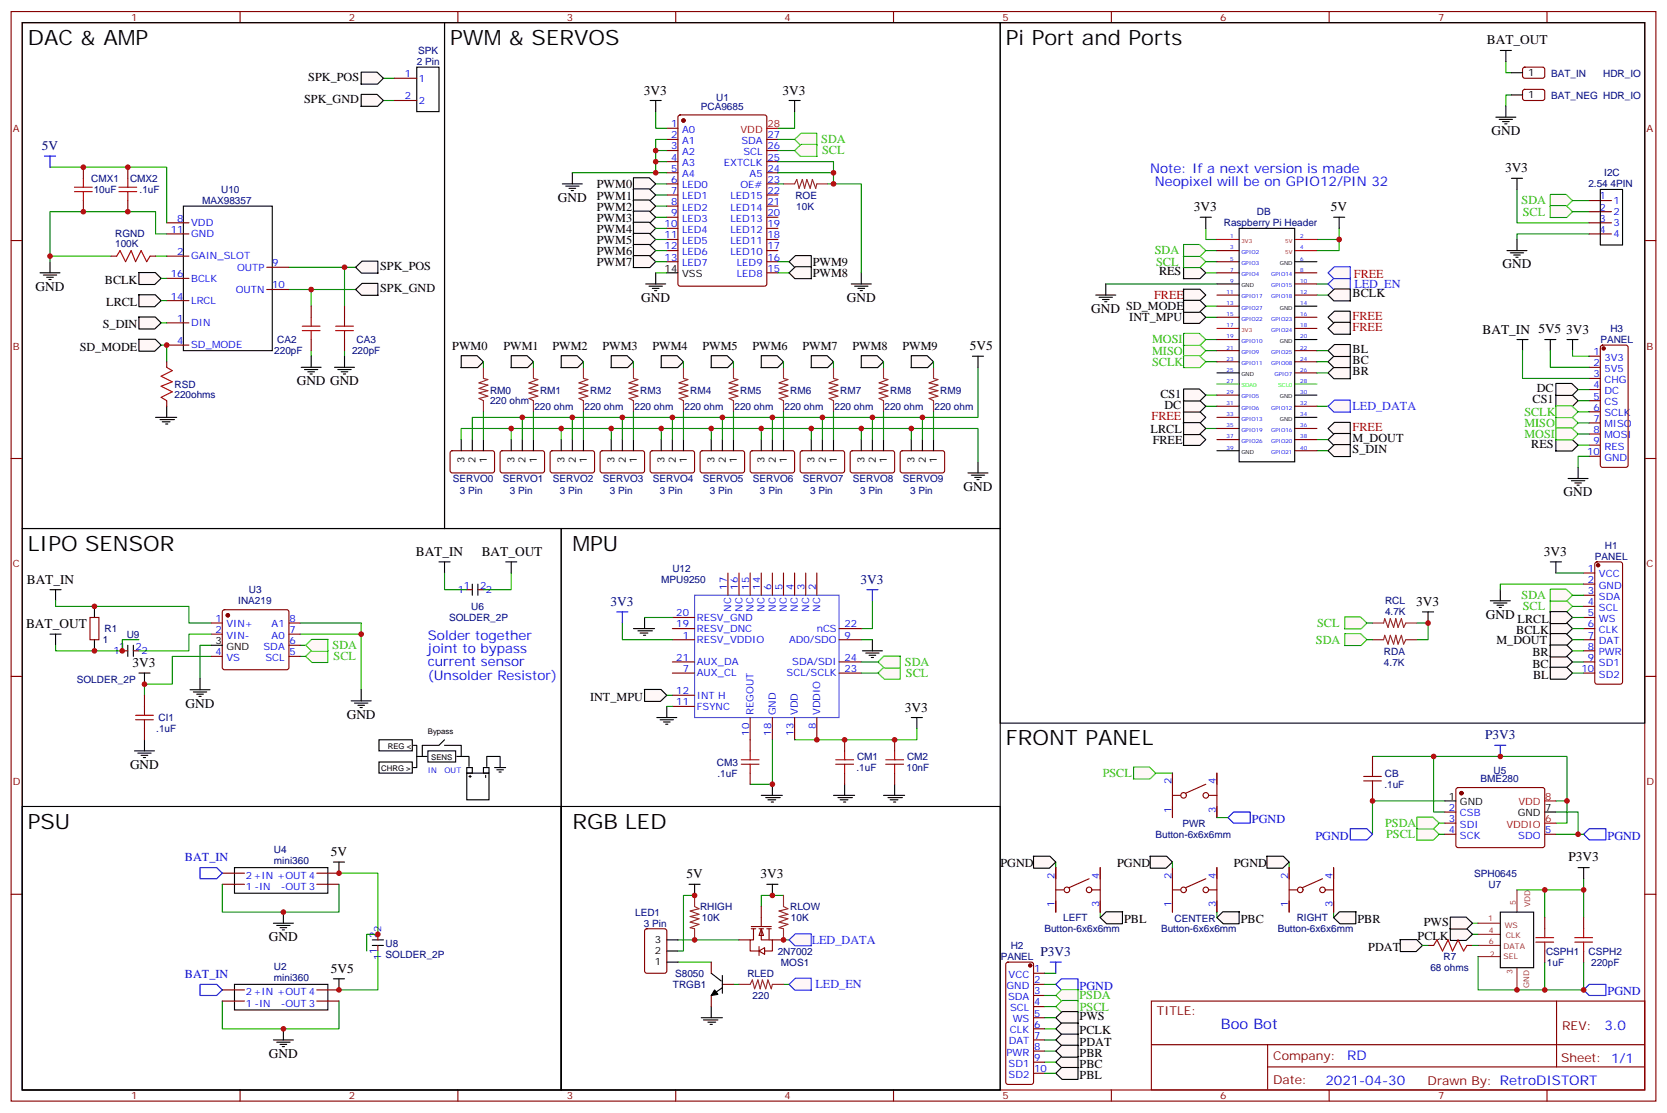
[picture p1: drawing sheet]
<svg xmlns="http://www.w3.org/2000/svg" width="529mm" height="353mm" viewBox="0 0 529 353" stroke-linecap="round" stroke-linejoin="round" font-family="sans-serif">
<defs><g id="words">
<g font-size="6.7">
<text x="8.8" y="14.3">DAC &amp; AMP</text>
<text x="142.9" y="14.3">PWM &amp; SERVOS</text>
<text x="319.3" y="14.3">Pi Port and Ports</text>
<text x="8.8" y="174.8">LIPO SENSOR</text>
<text x="181.7" y="174.8">MPU</text>
<text x="319.3" y="236.5">FRONT PANEL</text>
<text x="8.8" y="263">PSU</text>
<text x="181.7" y="263">RGB LED</text>
</g>
<text font-size="4.6" fill="#00f" x="387.6" y="326.7">Boo Bot</text>
<g font-size="4.2">
<text x="472" y="13.9">BAT_OUT</text>
<text x="204.3" y="30">3V3</text>
<text x="248.4" y="30">3V3</text>
<text x="473.4" y="42.8">GND</text>
<text x="477.7" y="54.7">3V3</text>
<text x="177.1" y="64">GND</text>
<text x="379" y="67">3V3</text>
<text x="422.5" y="67">5V</text>
<text x="477" y="85.2">GND</text>
<text x="11.3" y="92.2">GND</text>
<text x="203.6" y="95.7">GND</text>
<text x="268.8" y="95.7">GND</text>
<text x="346.4" y="99.3">GND SD_MODE</text>
<text x="470.6" y="105.9">BAT_IN 5V5</text>
<text x="497.1" y="105.9">3V3</text>
<text x="307.8" y="111.1">5V5</text>
<text x="94.2" y="122.2">GND GND</text>
<text x="305.9" y="155.7">GND</text>
<text x="496.4" y="157.5">GND</text>
<text x="132" y="176.4">BAT_IN</text>
<text x="152.9" y="176.4">BAT_OUT</text>
<text x="490.1" y="176.4">3V3</text>
<text x="8.5" y="185.2">BAT_IN</text>
<text x="449.5" y="192.3">3V3</text>
<text x="471.7" y="196.3">GND</text>
<text x="8.3" y="199.3">BAT_OUT</text>
<text x="42.1" y="211.7">3V3</text>
<text x="58.9" y="224.5">GND</text>
<text x="287.2" y="225.8">3V3</text>
<text x="110.1" y="228">GND</text>
<text x="41.3" y="243.9">GND</text>
<text x="105" y="271.6">5V</text>
<text x="497.9" y="273.2">P3V3</text>
<text x="217.9" y="278.7">5V</text>
<text x="241.4" y="278.7">3V3</text>
<text x="85.4" y="298.6">GND</text>
<text x="105" y="308.7">5V5</text>
<text x="85.4" y="335.6">GND</text>
</g>
<g font-size="4.2" fill="#000080">
<text x="13.3" y="47.6">5V</text>
<text x="273.1" y="185.2">3V3</text>
<text x="193.8" y="192.3">3V3</text>
<text x="471.4" y="234.4">P3V3</text>
<text x="330.3" y="303.2">P3V3</text>
</g>
<g font-size="4.2" fill="#00f">
<text x="365.1" y="54.8">Note: If a next version is made</text>
<text x="366.6" y="59.1">Neopixel will be on GPIO12/PIN 32</text>
<text x="135.8" y="203">Solder together</text>
<text x="135.8" y="207.2">joint to bypass</text>
<text x="135.8" y="211.5">current sensor</text>
<text x="135.8" y="215.7">(Unsolder Resistor)</text>
<text x="509.3" y="326.9">3.0</text>
<text x="427.7" y="336.5">RD</text>
<text x="420.7" y="344.3">2021-04-30</text>
</g>
<g font-size="3.9">
<text x="97.9" y="25.6">SPK_POS</text>
<text x="96.5" y="32.7">SPK_GND</text>
<text x="189.4" y="59.8">PWM0</text>
<text x="189.4" y="63.3">PWM1</text>
<text x="189.4" y="66.8">PWM2</text>
<text x="189.4" y="70.4">PWM3</text>
<text x="189.4" y="73.9">PWM4</text>
<text x="189.4" y="77.4">PWM5</text>
<text x="189.4" y="81">PWM6</text>
<text x="120.7" y="85.6">SPK_POS</text>
<text x="189.4" y="84.5">PWM7</text>
<text x="258" y="84.5">PWM9</text>
<text x="258" y="88">PWM8</text>
<text x="367.9" y="87.3">RES</text>
<text x="33.3" y="90.1">BCLK</text>
<text x="120.7" y="92.6">SPK_GND</text>
<text x="429.4" y="94.4">BCLK</text>
<text x="33.7" y="97.2">LRCL</text>
<text x="358.5" y="101.9">INT_MPU</text>
<text x="32.6" y="104.2">S_DIN</text>
<text x="25.3" y="111.3">SD_MODE</text>
<text x="143.6" y="110.9">PWM0</text>
<text x="159.8" y="111">PWM1</text>
<text x="175.3" y="111">PWM2</text>
<text x="191.2" y="111">PWM3</text>
<text x="207.1" y="110.9">PWM4</text>
<text x="223" y="110.9">PWM5</text>
<text x="238.8" y="110.9">PWM6</text>
<text x="254.7" y="110.9">PWM7</text>
<text x="270.6" y="110.9">PWM8</text>
<text x="286.5" y="110.9">PWM9</text>
<text x="429.4" y="112">BL</text>
<text x="429.4" y="119.1">BR</text>
<text x="429.4" y="115.6">BC</text>
<text x="487.8" y="124.4">DC</text>
<text x="368.3" y="126.1">CS1</text>
<text x="369.6" y="129.7">DC</text>
<text x="486.5" y="127.9">CS1</text>
<text x="365.3" y="137.4">LRCL</text>
<text x="365.9" y="140.7">FREE</text>
<text x="429.4" y="140.3">M_DOUT</text>
<text x="429.4" y="143.8">S_DIN</text>
<text x="486.1" y="142">RES</text>
<text x="481.7" y="197.7">LRCL</text>
<text x="481.3" y="201.2">BCLK</text>
<text x="475" y="204.3">M_DOUT</text>
<text x="486.5" y="208.3">BR</text>
<text x="486.5" y="211.8">BC</text>
<text x="486.7" y="215.3">BL</text>
<text x="187.3" y="222.4">INT_MPU</text>
<text x="317.6" y="275">PGND</text>
<text x="354.6" y="275">PGND</text>
<text x="391.6" y="275">PGND</text>
<text x="356.8" y="292.9">PBL</text>
<text x="393.9" y="292.9">PBC</text>
<text x="430.9" y="292.9">PBR</text>
<text x="451.9" y="293.7">PWS</text>
<text x="450" y="298.2">PCLK</text>
<text x="434.3" y="301.8">PDAT</text>
<text x="342.7" y="323.7">PWS</text>
<text x="342.7" y="328.2">PCLK</text>
<text x="342.7" y="331.8">PDAT</text>
<text x="342.7" y="335.3">PBR</text>
<text x="342.7" y="338.8">PBC</text>
<text x="342.7" y="342.3">PBL</text>
</g>
<g font-size="3.9" fill="#3c0">
<text x="260.7" y="45.4">SDA</text>
<text x="261" y="49">SCL</text>
<text x="483" y="64.9">SDA</text>
<text x="483.4" y="68.4">SCL</text>
<text x="366.6" y="80.7">SDA</text>
<text x="367" y="84.3">SCL</text>
<text x="365.7" y="112.5">MISO</text>
<text x="365.7" y="109">MOSI</text>
<text x="365.7" y="116">SCLK</text>
<text x="483.9" y="131.9">SCLK</text>
<text x="483.9" y="135.4">MISO</text>
<text x="483.9" y="139">MOSI</text>
<text x="483" y="190.1">SDA</text>
<text x="483.4" y="193.6">SCL</text>
<text x="418.1" y="198.9">SCL</text>
<text x="105.6" y="206">SDA</text>
<text x="105.9" y="209.5">SCL</text>
<text x="417.7" y="204.2">SDA</text>
<text x="287.2" y="211.3">SDA</text>
<text x="287.6" y="214.8">SCL</text>
<text x="350" y="246.6">PSCL</text>
<text x="439.7" y="262.5">PSDA</text>
<text x="440" y="266">PSCL</text>
<text x="342.7" y="317.1">PSDA</text>
<text x="342.8" y="320.7">PSCL</text>
</g>
<g font-size="3.9" fill="#f00">
<text x="429.8" y="88.3">FREE</text>
<text x="366.3" y="94.9">FREE</text>
<text x="429.4" y="101.4">FREE</text>
<text x="429.4" y="105">FREE</text>
<text x="365.5" y="133.2">FREE</text>
<text x="429.4" y="136.7">FREE</text>
</g>
<g font-size="3.9" fill="#03f">
<text x="429.9" y="91.4">LED_EN</text>
<text x="429.3" y="130.2">LED_DATA</text>
<text x="257.7" y="299.5">LED_DATA</text>
<text x="258.9" y="313.7">LED_EN</text>
</g>
<g font-size="3.9" fill="#00f">
<text x="397.4" y="261.2">PGND</text>
<text x="417.6" y="266.5">PGND</text>
<text x="510.3" y="266.5">PGND</text>
<text x="58.7" y="273.3">BAT_IN</text>
<text x="58.7" y="310.3">BAT_IN</text>
<text x="342.7" y="314.1">PGND</text>
<text x="510.3" y="315.9">PGND</text>
</g>
<g font-size="3.9" fill="#800">
<text x="367.2" y="322.2">TITLE:</text>
<text x="495.9" y="326.9">REV:</text>
<text x="404.1" y="336.4">Company:</text>
<text x="495.5" y="337">Sheet: 1/1</text>
<text x="404.1" y="344.1">Date:</text>
<text x="453.2" y="344.2">Drawn By: RetroDISTORT</text>
</g>
<g font-size="3.2" fill="#800">
<text x="41.6" y="6.7">1</text>
<text x="110.8" y="6.7">2</text>
<text x="179.9" y="6.7">3</text>
<text x="249.1" y="6.7">4</text>
<text x="318.2" y="6.7">5</text>
<text x="387.3" y="6.7">6</text>
<text x="456.5" y="6.7">7</text>
<text x="4.1" y="41.8">A</text>
<text x="522.6" y="41.8">A</text>
<text x="4.1" y="110.9">B</text>
<text x="522.6" y="110.9">B</text>
<text x="4.1" y="180.1">C</text>
<text x="522.6" y="180.1">C</text>
<text x="4.1" y="249.2">D</text>
<text x="522.6" y="249.2">D</text>
<text x="41.6" y="348.9">1</text>
<text x="110.8" y="348.9">2</text>
<text x="179.9" y="348.9">3</text>
<text x="249.1" y="348.9">4</text>
<text x="318.2" y="348.9">5</text>
<text x="387.3" y="348.9">6</text>
<text x="456.5" y="348.9">7</text>
</g>
<g font-size="3.2" fill="#000080">
<text x="132.8" y="17.2">SPK</text>
<text x="132.3" y="20.7">2 Pin</text>
<text x="492.4" y="24.3">BAT_IN</text>
<text x="508.9" y="24.4">HDR_IO</text>
<text x="222.5" y="34.9">PCA9685</text>
<text x="227.3" y="31.9">U1</text>
<text x="492.4" y="31.4">BAT_NEG HDR_IO</text>
<text x="28.9" y="57.7">CMX1</text>
<text x="41.3" y="57.7">CMX2</text>
<text x="504.2" y="59.5">2.54 4PIN</text>
<text x="509.2" y="55.9">I2C</text>
<text x="29.8" y="61.2">10uF</text>
<text x="44.3" y="61.2">.1uF</text>
<text x="64.2" y="64.8">MAX98357</text>
<text x="70.2" y="61.1">U10</text>
<text x="252.5" y="63.1">ROE</text>
<text x="252.8" y="66.7">10K</text>
<text x="388.5" y="71.8">Raspberry Pi Header</text>
<text x="399" y="68.3">DB</text>
<text x="36.6" y="75.3">RGND</text>
<text x="36.6" y="78.5">100K</text>
<text x="511.2" y="105.4">H3</text>
<text x="87.1" y="112.4">220pF</text>
<text x="88" y="108.9">CA2</text>
<text x="111.7" y="112.4">220pF</text>
<text x="113.2" y="108.9">CA3</text>
<text x="508" y="108.9">PANEL</text>
<text x="55.4" y="123">RSD</text>
<text x="155.6" y="124.9">RM0</text>
<text x="171.4" y="124.9">RM1</text>
<text x="187.3" y="124.9">RM2</text>
<text x="203.2" y="124.9">RM3</text>
<text x="219.1" y="124.9">RM4</text>
<text x="234.9" y="124.9">RM5</text>
<text x="250.8" y="124.9">RM6</text>
<text x="266.7" y="124.9">RM7</text>
<text x="282.6" y="124.9">RM8</text>
<text x="298.4" y="124.9">RM9</text>
<text x="55.4" y="126.2">220ohms</text>
<text x="155.6" y="128.3">220 ohm</text>
<text x="169.6" y="130.2">220 ohm</text>
<text x="185.5" y="130.2">220 ohm</text>
<text x="201.4" y="130.2">220 ohm</text>
<text x="217.3" y="130.2">220 ohm</text>
<text x="233.1" y="130.2">220 ohm</text>
<text x="249" y="130.2">220 ohm</text>
<text x="264.9" y="130.2">220 ohm</text>
<text x="280.8" y="130.2">220 ohm</text>
<text x="296.6" y="130.2">220 ohm</text>
<text x="143.8" y="153.1">SERVO0</text>
<text x="159.6" y="153.1">SERVO1</text>
<text x="175.5" y="153.1">SERVO2</text>
<text x="191.4" y="153.1">SERVO3</text>
<text x="207.3" y="153.1">SERVO4</text>
<text x="223.1" y="153.1">SERVO5</text>
<text x="239" y="153.1">SERVO6</text>
<text x="254.9" y="153.1">SERVO7</text>
<text x="270.8" y="153.1">SERVO8</text>
<text x="286.6" y="153.1">SERVO9</text>
<text x="146" y="156.6">3 Pin</text>
<text x="161.9" y="156.6">3 Pin</text>
<text x="177.8" y="156.6">3 Pin</text>
<text x="193.6" y="156.6">3 Pin</text>
<text x="209.5" y="156.6">3 Pin</text>
<text x="225.4" y="156.6">3 Pin</text>
<text x="241.3" y="156.6">3 Pin</text>
<text x="257.1" y="156.6">3 Pin</text>
<text x="273" y="156.6">3 Pin</text>
<text x="288.9" y="156.6">3 Pin</text>
<text x="506.3" y="177.7">PANEL</text>
<text x="509.4" y="174.1">H1</text>
<text x="209.9" y="184.9">MPU9250</text>
<text x="213.4" y="181.4">U12</text>
<text x="75.6" y="191.8">INA219</text>
<text x="79" y="188.3">U3</text>
<text x="439.7" y="191.7">RCL</text>
<text x="142.6" y="197.2">SOLDER_2P</text>
<text x="149.6" y="193.7">U6</text>
<text x="439.7" y="195.2">4.7K</text>
<text x="33.2" y="200.6">R1</text>
<text x="40.2" y="202.5">U9</text>
<text x="32.6" y="204.1">1</text>
<text x="439.3" y="207.8">RDA</text>
<text x="439.3" y="211.3">4.7K</text>
<text x="24.4" y="216.6">SOLDER_2P</text>
<text x="49.6" y="232.3">.1uF</text>
<text x="50.4" y="228.8">CI1</text>
<text x="227.6" y="242.9">CM3</text>
<text x="271.9" y="244.7">.1uF</text>
<text x="272.1" y="241.1">CM1</text>
<text x="287.7" y="244.7">10nF</text>
<text x="287.9" y="241.1">CM2</text>
<text x="474.1" y="245.7">U5</text>
<text x="227.8" y="246.5">.1uF</text>
<text x="439.4" y="250">.1uF</text>
<text x="439.6" y="246.4">CB</text>
<text x="469.9" y="248.2">BME280</text>
<text x="375.4" y="262.3">PWR</text>
<text x="366.8" y="265.9">Button-6x6x6mm</text>
<text x="87" y="274.2">mini360</text>
<text x="87" y="270.7">U4</text>
<text x="467.9" y="278.2">SPH0645</text>
<text x="472.5" y="281.7">U7</text>
<text x="201.6" y="290.6">LED1</text>
<text x="222.2" y="288.8">RHIGH</text>
<text x="222.8" y="292.3">10K</text>
<text x="250.8" y="288.8">RLOW</text>
<text x="251.1" y="292.3">10K</text>
<text x="337.5" y="292.3">LEFT</text>
<text x="372.8" y="292.4">CENTER</text>
<text x="411.6" y="292.3">RIGHT</text>
<text x="204.4" y="294.1">3 Pin</text>
<text x="331.5" y="295.9">Button-6x6x6mm</text>
<text x="368.6" y="295.9">Button-6x6x6mm</text>
<text x="405.6" y="295.9">Button-6x6x6mm</text>
<text x="122.4" y="303.9">SOLDER_2P</text>
<text x="122.4" y="300.4">U8</text>
<text x="246.9" y="302.9">2N7002</text>
<text x="317.7" y="304.7">PANEL</text>
<text x="320.8" y="301.1">H2</text>
<text x="458.3" y="304.6">R7</text>
<text x="490.8" y="302.9">CSPH1</text>
<text x="504.3" y="302.9">CSPH2</text>
<text x="87" y="311.3">mini360</text>
<text x="87" y="307.8">U2</text>
<text x="214.3" y="310">S8050</text>
<text x="237.3" y="310">RLED</text>
<text x="247.9" y="306.5">MOS1</text>
<text x="454.1" y="308.2">68 ohms</text>
<text x="491.1" y="306.4">1uF</text>
<text x="505.1" y="306.4">220pF</text>
<text x="213.6" y="313.5">TRGB1</text>
<text x="238.9" y="317">220</text>
</g>
<g font-size="3.2" fill="#00f">
<text x="128.5" y="24.5">1</text>
<text x="133" y="25.9">1</text>
<text x="128.5" y="31.5">2</text>
<text x="133" y="32.9">2</text>
<text x="213" y="40.4">1</text>
<text x="213" y="43.9">2</text>
<text x="213" y="47.4">3</text>
<text x="216.5" y="42.1">A0</text>
<text x="216.5" y="45.6">A1</text>
<text x="235.3" y="45.6">SDA</text>
<text x="243.6" y="47.4">26</text>
<text x="243.6" y="43.9">27</text>
<text x="213" y="50.9">4</text>
<text x="216.5" y="49.2">A2</text>
<text x="216.5" y="52.7">A3</text>
<text x="229.8" y="52.7">EXTCLK</text>
<text x="236" y="49.2">SCL</text>
<text x="243.6" y="50.9">25</text>
<text x="213" y="54.5">5</text>
<text x="213" y="58">6</text>
<text x="216.5" y="56.2">A4</text>
<text x="216.5" y="59.8">LED0</text>
<text x="235" y="59.8">OE#</text>
<text x="237.9" y="56.2">A5</text>
<text x="243.6" y="58">23</text>
<text x="243.6" y="54.5">24</text>
<text x="213" y="61.5">7</text>
<text x="213" y="65.1">8</text>
<text x="216.5" y="63.3">LED1</text>
<text x="231.9" y="63.3">LED15</text>
<text x="243.6" y="65.1">21</text>
<text x="243.6" y="61.5">22</text>
<text x="507.7" y="63.3">1</text>
<text x="512.2" y="64.7">1</text>
<text x="56.2" y="70.3">8</text>
<text x="60.7" y="71.8">VDD</text>
<text x="213" y="68.6">9</text>
<text x="216.5" y="66.8">LED2</text>
<text x="216.5" y="70.3">LED3</text>
<text x="231.9" y="70.3">LED13</text>
<text x="231.9" y="66.8">LED14</text>
<text x="243.6" y="68.6">20</text>
<text x="507.7" y="66.8">2</text>
<text x="507.7" y="70.3">3</text>
<text x="512.2" y="68.2">2</text>
<text x="512.2" y="71.8">3</text>
<text x="54.2" y="73.9">11</text>
<text x="60.7" y="75.3">GND</text>
<text x="211" y="72.1">10</text>
<text x="211" y="75.6">11</text>
<text x="216.5" y="73.9">LED4</text>
<text x="216.5" y="77.4">LED5</text>
<text x="231.9" y="77.4">LED11</text>
<text x="231.9" y="73.9">LED12</text>
<text x="243.6" y="75.6">18</text>
<text x="243.6" y="72.1">19</text>
<text x="507.7" y="73.9">4</text>
<text x="512.2" y="75.3">4</text>
<text x="56.2" y="80.9">2</text>
<text x="60.7" y="82.3">GAIN_SLOT</text>
<text x="211" y="79.2">12</text>
<text x="211" y="82.7">13</text>
<text x="216.5" y="80.9">LED6</text>
<text x="231.9" y="80.9">LED10</text>
<text x="243.6" y="82.7">16</text>
<text x="243.6" y="79.2">17</text>
<text x="54.2" y="88">16</text>
<text x="60.7" y="89.4">BCLK</text>
<text x="75.3" y="85.9">OUTP</text>
<text x="86.4" y="84.5">9</text>
<text x="216.5" y="84.5">LED7</text>
<text x="233.9" y="88">LED8</text>
<text x="233.9" y="84.5">LED9</text>
<text x="243.6" y="86.2">15</text>
<text x="54.2" y="95">14</text>
<text x="74.8" y="92.9">OUTN</text>
<text x="86.4" y="91.5">10</text>
<text x="60.7" y="96.4">LRCL</text>
<text x="56.2" y="102.1">1</text>
<text x="60.7" y="103.5">DIN</text>
<text x="56.2" y="109.1">4</text>
<text x="60.7" y="110.6">SD_MODE</text>
<text x="505.8" y="112.7">1</text>
<text x="505.8" y="119.7">3</text>
<text x="505.8" y="116.2">2</text>
<text x="509.3" y="118">5V5</text>
<text x="509.3" y="114.4">3V3</text>
<text x="505.8" y="123.3">4</text>
<text x="509.3" y="125">DC</text>
<text x="509.3" y="121.5">CHG</text>
<text x="505.8" y="130.3">6</text>
<text x="505.8" y="126.8">5</text>
<text x="509.3" y="128.6">CS</text>
<text x="505.8" y="137.4">8</text>
<text x="505.8" y="133.8">7</text>
<text x="509.3" y="135.6">MISO</text>
<text x="509.3" y="132.1">SCLK</text>
<text x="505.8" y="140.9">9</text>
<text x="509.3" y="142.7">RES</text>
<text x="509.3" y="139.1">MOSI</text>
<text x="503.8" y="144.4">10</text>
<text x="509.3" y="146.2">GND</text>
<text x="504" y="185">2</text>
<text x="504" y="181.5">1</text>
<text x="507.5" y="183.2">VCC</text>
<text x="145.3" y="188.2">1</text>
<text x="147.2" y="186.8">1</text>
<text x="152.4" y="186.8">2</text>
<text x="154.3" y="188.2">2</text>
<text x="230.7" y="187.1" transform="rotate(-90 230.7 187.1)">17</text>
<text x="234.2" y="187.1" transform="rotate(-90 234.2 187.1)">16</text>
<text x="237.8" y="187.1" transform="rotate(-90 237.8 187.1)">15</text>
<text x="241.3" y="187.1" transform="rotate(-90 241.3 187.1)">14</text>
<text x="244.8" y="187.1" transform="rotate(-90 244.8 187.1)">6</text>
<text x="248.4" y="187.1" transform="rotate(-90 248.4 187.1)">5</text>
<text x="251.9" y="187.1" transform="rotate(-90 251.9 187.1)">4</text>
<text x="255.4" y="187.1" transform="rotate(-90 255.4 187.1)">3</text>
<text x="258.9" y="187.1" transform="rotate(-90 258.9 187.1)">2</text>
<text x="504" y="188.5">3</text>
<text x="507.5" y="190.3">SDA</text>
<text x="507.5" y="186.8">GND</text>
<text x="68.4" y="197.3">1</text>
<text x="91.9" y="197.3">8</text>
<text x="214.7" y="195.6">20</text>
<text x="221.2" y="197">RESV_GND</text>
<text x="232.1" y="194.2" transform="rotate(-90 232.1 194.2)">NC</text>
<text x="235.7" y="194.2" transform="rotate(-90 235.7 194.2)">NC</text>
<text x="239.2" y="194.2" transform="rotate(-90 239.2 194.2)">NC</text>
<text x="242.7" y="194.2" transform="rotate(-90 242.7 194.2)">NC</text>
<text x="246.2" y="194.2" transform="rotate(-90 246.2 194.2)">NC</text>
<text x="249.8" y="194.2" transform="rotate(-90 249.8 194.2)">NC</text>
<text x="253.3" y="194.2" transform="rotate(-90 253.3 194.2)">NC</text>
<text x="256.8" y="194.2" transform="rotate(-90 256.8 194.2)">NC</text>
<text x="260.3" y="194.2" transform="rotate(-90 260.3 194.2)">NC</text>
<text x="504" y="195.6">5</text>
<text x="504" y="192.1">4</text>
<text x="507.5" y="197.3">WS</text>
<text x="507.5" y="193.8">SCL</text>
<text x="68.4" y="200.9">2</text>
<text x="71.9" y="199.1">VIN+</text>
<text x="71.9" y="202.6">VIN-</text>
<text x="86.2" y="202.6">A0</text>
<text x="86.2" y="199.1">A1</text>
<text x="91.9" y="200.9">7</text>
<text x="214.7" y="199.1">19</text>
<text x="216.7" y="202.6">1</text>
<text x="221.2" y="200.5">RESV_DNC</text>
<text x="259.2" y="200.5">nCS</text>
<text x="268.1" y="202.6">9</text>
<text x="268.1" y="199.1">22</text>
<text x="504" y="202.6">7</text>
<text x="504" y="199.1">6</text>
<text x="507.5" y="200.9">CLK</text>
<text x="36" y="207.6">1</text>
<text x="37.8" y="206.2">1</text>
<text x="43" y="206.2">2</text>
<text x="44.9" y="207.6">2</text>
<text x="68.4" y="207.9">4</text>
<text x="71.9" y="209.7">VS</text>
<text x="83.6" y="206.2">SDA</text>
<text x="84.3" y="209.7">SCL</text>
<text x="91.9" y="207.9">5</text>
<text x="91.9" y="204.4">6</text>
<text x="214.7" y="209.7">21</text>
<text x="221.2" y="204">RESV_VDDIO</text>
<text x="250.5" y="204">AD0/SDO</text>
<text x="268.1" y="209.7">24</text>
<text x="504" y="209.7">9</text>
<text x="504" y="206.2">8</text>
<text x="507.5" y="207.9">PWR</text>
<text x="507.5" y="204.4">DAT</text>
<text x="216.7" y="213.2">7</text>
<text x="221.2" y="214.6">AUX_CL</text>
<text x="221.2" y="211.1">AUX_DA</text>
<text x="249.7" y="214.6">SCL/SCLK</text>
<text x="251.5" y="211.1">SDA/SDI</text>
<text x="268.1" y="213.2">23</text>
<text x="502" y="213.2">10</text>
<text x="507.5" y="215">SD2</text>
<text x="507.5" y="211.5">SD1</text>
<text x="214.7" y="220.3">12</text>
<text x="221.2" y="221.7">INT H</text>
<text x="214.7" y="223.8">11</text>
<text x="221.2" y="225.2">FSYNC</text>
<text x="239.2" y="227" transform="rotate(-90 239.2 227)">REGOUT</text>
<text x="246.2" y="227" transform="rotate(-90 246.2 227)">GND</text>
<text x="253.3" y="227" transform="rotate(-90 253.3 227)">VDD</text>
<text x="260.3" y="227" transform="rotate(-90 260.3 227)">VDDIO</text>
<text x="237.8" y="233.5" transform="rotate(-90 237.8 233.5)">10</text>
<text x="244.8" y="233.5" transform="rotate(-90 244.8 233.5)">18</text>
<text x="251.9" y="233.5" transform="rotate(-90 251.9 233.5)">13</text>
<text x="258.9" y="231.5" transform="rotate(-90 258.9 231.5)">8</text>
<text x="371.8" y="248.8" transform="rotate(-90 371.8 248.8)">2</text>
<text x="385.9" y="248.8" transform="rotate(-90 385.9 248.8)">4</text>
<text x="371.8" y="257.9" transform="rotate(-90 371.8 257.9)">1</text>
<text x="385.9" y="257.9" transform="rotate(-90 385.9 257.9)">3</text>
<text x="459.9" y="257.3">2</text>
<text x="459.9" y="260.8">3</text>
<text x="463.4" y="259.1">CSB</text>
<text x="463.4" y="262.6">SDI</text>
<text x="459.9" y="264.4">4</text>
<text x="463.4" y="266.1">SCK</text>
<text x="481.9" y="266.1">SDO</text>
<text x="490.5" y="264.4">5</text>
<text x="78.1" y="278.8">2+IN +OUT 4</text>
<text x="334.8" y="278.8" transform="rotate(-90 334.8 278.8)">2</text>
<text x="348.9" y="278.8" transform="rotate(-90 348.9 278.8)">4</text>
<text x="371.8" y="278.8" transform="rotate(-90 371.8 278.8)">2</text>
<text x="385.9" y="278.8" transform="rotate(-90 385.9 278.8)">4</text>
<text x="408.9" y="278.8" transform="rotate(-90 408.9 278.8)">2</text>
<text x="423" y="278.8" transform="rotate(-90 423 278.8)">4</text>
<text x="78.1" y="282.4">1 -IN</text>
<text x="89.2" y="282.4">-OUT 3</text>
<text x="334.8" y="287.9" transform="rotate(-90 334.8 287.9)">1</text>
<text x="348.9" y="287.9" transform="rotate(-90 348.9 287.9)">3</text>
<text x="371.8" y="287.9" transform="rotate(-90 371.8 287.9)">1</text>
<text x="385.9" y="287.9" transform="rotate(-90 385.9 287.9)">3</text>
<text x="408.9" y="287.9" transform="rotate(-90 408.9 287.9)">1</text>
<text x="423" y="287.9" transform="rotate(-90 423 287.9)">3</text>
<text x="119.6" y="297.5" transform="rotate(-90 119.6 297.5)">2</text>
<text x="121" y="295.7" transform="rotate(-90 121 295.7)">2</text>
<text x="119.6" y="302.7" transform="rotate(-90 119.6 302.7)">1</text>
<text x="121" y="304.6" transform="rotate(-90 121 304.6)">1</text>
<text x="320.2" y="310.2">VCC</text>
<text x="328.3" y="312">2</text>
<text x="328.3" y="308.5">1</text>
<text x="78.1" y="315.9">2+IN +OUT 4</text>
<text x="319.5" y="313.8">GND</text>
<text x="320" y="317.3">SDA</text>
<text x="328.3" y="315.5">3</text>
<text x="78.1" y="319.4">1 -IN</text>
<text x="89.2" y="319.4">-OUT 3</text>
<text x="320.6" y="320.8">SCL</text>
<text x="328.3" y="322.6">5</text>
<text x="328.3" y="319.1">4</text>
<text x="320.6" y="327.9">CLK</text>
<text x="321.5" y="324.3">WS</text>
<text x="328.3" y="329.6">7</text>
<text x="328.3" y="326.1">6</text>
<text x="319.5" y="334.9">PWR</text>
<text x="320.2" y="331.4">DAT</text>
<text x="328.3" y="333.2">8</text>
<text x="320.1" y="342">SD2</text>
<text x="320.1" y="338.5">SD1</text>
<text x="328.3" y="340.2">10</text>
<text x="328.3" y="336.7">9</text>
</g>
<g font-size="3.2">
<text x="485.1" y="24.1">1</text>
<text x="485.1" y="31.2">1</text>
<text x="211" y="86.2">14</text>
<text x="216.5" y="88">VSS</text>
<text x="147.5" y="146.8" transform="rotate(-90 147.5 146.8)">3</text>
<text x="151" y="146.8" transform="rotate(-90 151 146.8)">2</text>
<text x="154.5" y="146.8" transform="rotate(-90 154.5 146.8)">1</text>
<text x="163.3" y="146.8" transform="rotate(-90 163.3 146.8)">3</text>
<text x="166.9" y="146.8" transform="rotate(-90 166.9 146.8)">2</text>
<text x="170.4" y="146.8" transform="rotate(-90 170.4 146.8)">1</text>
<text x="179.2" y="146.8" transform="rotate(-90 179.2 146.8)">3</text>
<text x="182.7" y="146.8" transform="rotate(-90 182.7 146.8)">2</text>
<text x="186.3" y="146.8" transform="rotate(-90 186.3 146.8)">1</text>
<text x="195.1" y="146.8" transform="rotate(-90 195.1 146.8)">3</text>
<text x="198.6" y="146.8" transform="rotate(-90 198.6 146.8)">2</text>
<text x="202.1" y="146.8" transform="rotate(-90 202.1 146.8)">1</text>
<text x="211" y="146.8" transform="rotate(-90 211 146.8)">3</text>
<text x="214.5" y="146.8" transform="rotate(-90 214.5 146.8)">2</text>
<text x="218" y="146.8" transform="rotate(-90 218 146.8)">1</text>
<text x="226.8" y="146.8" transform="rotate(-90 226.8 146.8)">3</text>
<text x="230.4" y="146.8" transform="rotate(-90 230.4 146.8)">2</text>
<text x="233.9" y="146.8" transform="rotate(-90 233.9 146.8)">1</text>
<text x="242.7" y="146.8" transform="rotate(-90 242.7 146.8)">3</text>
<text x="246.2" y="146.8" transform="rotate(-90 246.2 146.8)">2</text>
<text x="249.8" y="146.8" transform="rotate(-90 249.8 146.8)">1</text>
<text x="258.6" y="146.8" transform="rotate(-90 258.6 146.8)">3</text>
<text x="262.1" y="146.8" transform="rotate(-90 262.1 146.8)">2</text>
<text x="265.6" y="146.8" transform="rotate(-90 265.6 146.8)">1</text>
<text x="274.5" y="146.8" transform="rotate(-90 274.5 146.8)">3</text>
<text x="278" y="146.8" transform="rotate(-90 278 146.8)">2</text>
<text x="281.5" y="146.8" transform="rotate(-90 281.5 146.8)">1</text>
<text x="290.3" y="146.8" transform="rotate(-90 290.3 146.8)">3</text>
<text x="293.9" y="146.8" transform="rotate(-90 293.9 146.8)">2</text>
<text x="297.4" y="146.8" transform="rotate(-90 297.4 146.8)">1</text>
<text x="68.4" y="204.4">3</text>
<text x="71.9" y="206.2">GND</text>
<text x="459.9" y="253.8">1</text>
<text x="463.4" y="255.6">GND</text>
<text x="490.5" y="257.3">7</text>
<text x="481.8" y="259.1">GND</text>
<text x="207.9" y="299.3">3</text>
<text x="207.9" y="302.8">2</text>
<text x="207.9" y="306.4">1</text>
</g>
<g font-size="3.2" fill="#f00">
<text x="243.6" y="40.4">28</text>
<text x="235.1" y="42.1">VDD</text>
<text x="482" y="255.6">VDD</text>
<text x="490.5" y="253.8">8</text>
<text x="478.2" y="262.6">VDDIO</text>
<text x="490.5" y="260.8">6</text>
</g>
<g font-size="2.5">
<text x="135.8" y="233">Bypass</text>
<text x="123.1" y="237.6">REG &lt;</text>
<text x="121" y="244.6">CHRG &gt;</text>
<text x="136.9" y="241.1">SENS</text>
</g>
<g font-size="2.5" fill="#00f">
<text x="135.8" y="245.3">IN</text>
<text x="141.1" y="245.3">OUT</text>
</g>
<g font-size="2.5" fill="#8d2323">
<text x="481.2" y="287.3" transform="rotate(-90 481.2 287.3)">5</text>
<text x="485.8" y="287.9" transform="rotate(-90 485.8 287.9)">VDD</text>
<text x="472.4" y="292.2">1</text>
<text x="472.6" y="296.1">4</text>
<text x="472.6" y="299.6">6</text>
<text x="477.7" y="294.4">WS</text>
<text x="478" y="297.5">CLK</text>
<text x="472.9" y="303.5">2</text>
<text x="477.3" y="301.1">DATA</text>
<text x="477.3" y="304.2">SEL</text>
<text x="480.1" y="309" transform="rotate(-90 480.1 309)">3</text>
<text x="485.4" y="313.4" transform="rotate(-90 485.4 313.4)">GND</text>
</g>
<g font-size="1.8" fill="#00f">
<text x="390.5" y="75.6">1</text>
<text x="412.7" y="75.6">2</text>
<text x="390.5" y="79.2">3</text>
<text x="390.5" y="82.7">5</text>
<text x="394.1" y="80.6">GPIO2</text>
<text x="412.7" y="79.2">4</text>
<text x="412.7" y="82.7">6</text>
<text x="390.5" y="86.2">7</text>
<text x="390.5" y="89.7">9</text>
<text x="394.1" y="84.1">GPIO3</text>
<text x="394.1" y="87.6">GPIO4</text>
<text x="403.5" y="87.6">GPIO14</text>
<text x="412.7" y="86.2">8</text>
<text x="412.7" y="89.7">10</text>
<text x="389.3" y="93.3">11</text>
<text x="394.1" y="94.7">GPIO17</text>
<text x="403.5" y="91.2">GPIO15</text>
<text x="403.5" y="94.7">GPIO18</text>
<text x="412.7" y="93.3">12</text>
<text x="389.3" y="96.8">13</text>
<text x="389.3" y="100.3">15</text>
<text x="394.1" y="98.2">GPIO27</text>
<text x="394.1" y="101.7">GPIO22</text>
<text x="403.5" y="101.7">GPIO23</text>
<text x="412.7" y="96.8">14</text>
<text x="412.7" y="100.3">16</text>
<text x="389.3" y="103.9">17</text>
<text x="389.3" y="107.4">19</text>
<text x="403.5" y="105.3">GPIO24</text>
<text x="412.7" y="103.9">18</text>
<text x="412.7" y="107.4">20</text>
<text x="389.3" y="110.9">21</text>
<text x="394.1" y="108.8">GPIO10</text>
<text x="394.1" y="112.3">GPIO9</text>
<text x="403.5" y="112.3">GPIO25</text>
<text x="412.7" y="110.9">22</text>
<text x="389.3" y="114.4">23</text>
<text x="389.3" y="118">25</text>
<text x="394.1" y="115.9">GPIO11</text>
<text x="403.5" y="115.9">GPIO08</text>
<text x="404.6" y="119.4">GPIO7</text>
<text x="412.7" y="114.4">24</text>
<text x="412.7" y="118">26</text>
<text x="389.3" y="121.5">27</text>
<text x="389.3" y="125">29</text>
<text x="412.7" y="121.5">28</text>
<text x="412.7" y="125">30</text>
<text x="389.3" y="128.6">31</text>
<text x="394.1" y="126.4">GPIO5</text>
<text x="394.1" y="130">GPIO6</text>
<text x="403.5" y="130">GPIO12</text>
<text x="412.7" y="128.6">32</text>
<text x="389.3" y="132.1">33</text>
<text x="389.3" y="135.6">35</text>
<text x="394.1" y="133.5">GPIO13</text>
<text x="394.1" y="137">GPIO19</text>
<text x="403.5" y="137">GPIO16</text>
<text x="412.7" y="132.1">34</text>
<text x="412.7" y="135.6">36</text>
<text x="389.3" y="139.1">37</text>
<text x="389.3" y="142.7">39</text>
<text x="394.1" y="140.5">GPIO26</text>
<text x="403.5" y="140.5">GPIO20</text>
<text x="412.7" y="139.1">38</text>
<text x="412.7" y="142.7">40</text>
<text x="403.5" y="144.1">GPIO21</text>
</g>
<g font-size="1.8" fill="#f00">
<text x="394.1" y="77">3V3</text>
<text x="408" y="77">5V</text>
<text x="408" y="80.6">5V</text>
<text x="394.1" y="105.3">3V3</text>
</g>
<g font-size="1.8">
<text x="406.2" y="84.1">GND</text>
<text x="394.1" y="91.2">GND</text>
<text x="406.2" y="98.2">GND</text>
<text x="406.2" y="108.8">GND</text>
<text x="394.1" y="119.4">GND</text>
<text x="406.2" y="126.4">GND</text>
<text x="406.2" y="133.5">GND</text>
<text x="394.1" y="144.1">GND</text>
</g>
<g font-size="1.8" fill="#0f0">
<text x="394.1" y="122.9">SDA0</text>
<text x="405.7" y="122.9">SCL0</text>
</g>
</g></defs>
<g fill="none" stroke="#870000" stroke-width=".35">
<path d="M3.5 3.7h522.1v345.7h-522.1zM7.1 7.2h515v338.7h-515zM76.2 3.7v3.5M145.3 3.7v3.5M214.5 3.7v3.5M283.6 3.7v3.5M352.8 3.7v3.5M421.9 3.7v3.5M491.1 3.7v3.5M3.5 76.3h3.6M522.1 76.3h3.5M3.5 145.5h3.6"/>
<path d="M522.1 145.5h3.5M3.5 214.6h3.6M522.1 214.6h3.5M3.5 283.8h3.6M522.1 283.8h3.5M365.5 317.6h156.6v28.3h-156.6zM494.1 317.7v20.8M365.5 331.5h156.5M402.4 338.5h119.6M402.4 331.5v14.1M76.2 345.9v3.5M145.3 345.9v3.5"/>
<path d="M214.5 345.9v3.5M283.6 345.9v3.5M352.8 345.9v3.5M421.9 345.9v3.5M491.1 345.9v3.5"/>
</g>
<path d="M418 90.1h3.6" fill="none" stroke="#008700" stroke-width=".35"/>
<path d="M421.6 90.1l2-1.9h5l.1 3.8h-5.3z" fill="#fff7f7" stroke="#03f" stroke-width=".35"/>
<path d="M248.7 298.2h1.8" fill="none" stroke="#008700" stroke-width=".35"/>
<path d="M250.5 298.2l2-1.9h5l.1 3.8h-5.3z" fill="#fff7f7" stroke="#03f" stroke-width=".35"/>
<path d="M218.7 280.6h3.5M220.5 280.6v3.5M243.4 280.6h3.5M245.2 280.6v3.5" fill="none" stroke="#000" stroke-width=".35"/>
<path d="M215.2 298.2h19.4M220.5 284.1h-3.5v17.7h-1.8M248.7 284.1h-7v3.6M215.2 305.3h10.6" fill="none" stroke="#008700" stroke-width=".35"/>
<g fill="#fff" stroke="#870000" stroke-width=".35">
<path d="M241.7 294.7l.7 2.1h-1.5z"/>
<path d="M240.9 301.8l1.8-1.1v2.1z"/>
</g>
<g fill="none" stroke="#870000" stroke-width=".35">
<path d="M234.6 298.2h3.5M238.5 294h6.3M238.5 294.7h1.4M239.2 294.7v3.5h-1.1v3.6h2.8M240.9 294.7h1.5M241.7 294.7v3.5h3.5v3.6h-2.5M241.7 287.7v6.3M243.4 294.7h1.4M244.1 294.7v3.5M245.2 298.2h3.5M225.8 305.3v3.5M225.8 315.9v3.5"/>
<path d="M229.3 312.3h3.5M240.9 300.4v2.8"/>
</g>
<path d="M232.8 312.3h1.8" fill="none" stroke="#008700" stroke-width=".35"/>
<path d="M225.8 319.4v3.5M225.8 308.8l3.2 2.5M229.3 309.5v5.7M229.3 313.4l-3.5 2.5M222.6 322.9h6.7M223.3 323.6h4.6M224.7 324.3h2.5M225.4 325h.7" fill="none" stroke="#000" stroke-width=".35"/>
<path d="M226.8 314.1l1.1 1.4-2.1 .4z" fill="#000" stroke="#000" stroke-width=".35"/>
<path d="M250.5 312.3l2-1.9h5l.1 3.8h-5.3z" fill="#fff7f7" stroke="#03f" stroke-width=".35"/>
<path d="M435.7 240h19.4M493.9 254.1h3.5v-14.1h-42.3v17.7h3.5M497.4 254.1v7.1h-3.5M456.8 264.7h1.8M456.8 261.2h1.8M248.7 312.3h1.8" fill="none" stroke="#008700" stroke-width=".35"/>
<path d="M474.5 236.5h3.5M476.2 236.5v3.5" fill="none" stroke="#00f" stroke-width=".35"/>
<g fill="#fff7f7" stroke="#3c0" stroke-width=".35">
<path d="M449.8 262.8h5l2 1.9-1.8 1.9h-5.3z"/>
<path d="M449.8 259.3h5l2 1.9-1.8 1.8h-5.3z"/>
</g>
<path d="M478 19.5v3.6h1.8M449.8 197.7h3.5v5.3h-3.5M458.6 254.1h-22.9v10.6M493.9 257.7h7v7h-7" fill="none" stroke="#008700" stroke-width=".35"/>
<path d="M458.6 257.7h3.5M462.4 250.1l.4-.2 27.1 .1 .5 .6-.1 17.9-.6 .5-27.1-.1-.5-.6v-17.7zM458.6 261.2h3.5M458.6 264.7h3.5M490.4 264.7h3.5M204.8 294.9l.5-.2h5.7l.6 .4 .1 13-.5 .7h-5.9l-.6-.4-.1-13z" fill="none" stroke="#870000" stroke-width=".35"/>
<path d="M451.6 194.2h3.5M453.3 194.2v3.5M15.9 201.2h3.5M17.6 201.2v3.6M458.6 254.1h3.5M490.4 257.7h3.5M211.7 298.2h3.5M211.7 305.3h3.5M211.7 301.8h3.5" fill="none" stroke="#000" stroke-width=".35"/>
<circle cx="463.9" cy="251.7" r=".53" fill="#870000" stroke="#870000" stroke-width=".35"/>
<path d="M490.4 254.1h3.5M490.4 261.2h3.5" fill="none" stroke="#f00" stroke-width=".35"/>
<g fill="#fff7f7" stroke="#3c0" stroke-width=".35">
<path d="M426.9 201h5l2 2-1.8 1.8h-5.3z"/>
<path d="M426.9 195.8h5l2 1.9-1.8 1.8h-5.3z"/>
<path d="M492.1 190.5h5.1l2 1.9-1.9 1.9h-5.3z"/>
</g>
<path d="M479.8 30.1h-1.8v3.6M95.2 197.7h19.5v21.2M95.2 201.2h19.5" fill="none" stroke="#008700" stroke-width=".35"/>
<path d="M476.2 16h3.6M478 16v3.5M474.8 37.2h6.4M475.9 37.9h4.2M477 38.6h2.1M477.7 39.3h.7M478 33.7v3.5" fill="none" stroke="#000" stroke-width=".35"/>
<g fill="#fff7f7" stroke="#000" stroke-width=".35">
<path d="M375.7 84.6h5l2.1 2-1.9 1.8h-5.3z"/>
<path d="M375.7 130.5h5l2.1 1.9-1.9 1.9h-5.3z"/>
</g>
<path d="M351 90.1h35.3M382.8 86.6h3.5M418 128.9h3.6" fill="none" stroke="#008700" stroke-width=".35"/>
<g fill="#fff7f7" stroke="#000" stroke-width=".35">
<path d="M421.6 100.7l2-2h5l.1 3.8h-5.3z"/>
<path d="M421.6 104.2l2-1.9h5l.1 3.8h-5.3z"/>
<path d="M421.6 136l2-2h5l.1 3.8h-5.3z"/>
</g>
<path d="M418 139.5h3.6" fill="none" stroke="#008700" stroke-width=".35"/>
<path d="M421.6 139.5l2-2h5l.1 3.8h-5.3z" fill="#fff7f7" stroke="#000" stroke-width=".35"/>
<path d="M418 143h3.6M467.4 292.9h1.8M467.4 296.5h1.8" fill="none" stroke="#008700" stroke-width=".35"/>
<g fill="#fff7f7" stroke="#000" stroke-width=".35">
<path d="M460.3 294.6h5.3l1.8 1.9-2 1.9h-5z"/>
<path d="M421.6 118.3l2-1.9h5l.1 3.8h-5.3z"/>
<path d="M421.6 114.8l2-1.9h5l.1 3.7h-5.3z"/>
<path d="M421.6 111.3l2-2h5l.1 3.8h-5.3z"/>
<path d="M375.6 91.8h5.3l1.9 1.8-2.1 2h-5z"/>
</g>
<path d="M382.8 111.3h3.5" fill="none" stroke="#008700" stroke-width=".35"/>
<g fill="#fff7f7" stroke="#3c0" stroke-width=".35">
<path d="M375.7 109.3h5l2.1 2-1.9 1.8h-5.3z"/>
<path d="M493.9 132.3h5l2 1.9-1.8 1.8h-5.3z"/>
</g>
<path d="M382.8 97.2h3.5M382.8 100.7h3.5M382.8 107.7h3.5M382.8 114.8h3.5M382.8 128.9h3.5M382.8 125.4h3.5" fill="none" stroke="#008700" stroke-width=".35"/>
<g fill="#fff7f7" stroke="#3c0" stroke-width=".35">
<path d="M375.7 112.9h5l2.1 1.9-1.9 1.8h-5.3z"/>
<path d="M375.7 105.8h5l2.1 1.9-1.9 1.9h-5.3z"/>
<path d="M493.9 128.7h5l2 2-1.8 1.8h-5.3z"/>
<path d="M493.9 135.8h5l2 1.9-1.8 1.9h-5.3z"/>
</g>
<g fill="#fff7f7" stroke="#000" stroke-width=".35">
<path d="M375.7 127h5l2.1 1.9-1.9 1.9h-5.3z"/>
<path d="M375.7 123.4h5l2.1 2-1.9 1.8h-5.3z"/>
<path d="M493.9 125.2h5l2 1.9-1.8 1.9h-5.3z"/>
<path d="M493.9 121.7h5l2 1.9-1.8 1.9h-5.3z"/>
<path d="M493.9 139.3h5l2 2-1.8 1.8h-5.3z"/>
</g>
<g fill="none" stroke="#000" stroke-width=".35">
<path d="M479.8 56.6h3.5M481.5 56.6v3.5M478.4 79.5h6.3M481.5 76v3.5M479.4 80.2h4.3M480.5 80.9h2.1M481.2 81.6h.7M497.4 107.7h3.5M499.2 107.7v3.6M497.8 151.8h6.3M498.8 152.5h4.3M499.9 153.2h2.1"/>
<path d="M500.6 154h.7M500.9 148.3v3.5"/>
</g>
<path d="M481.5 60.1v10.6h23M504.5 74.2h-23v1.8" fill="none" stroke="#008700" stroke-width=".35"/>
<g fill="#fff7f7" stroke="#3c0" stroke-width=".35">
<path d="M492.1 61.7h5.1l2 1.9-1.9 1.9h-5.3z"/>
<path d="M492.1 65.2h5.1l2 2-1.9 1.8h-5.3z"/>
</g>
<path d="M121.7 31.9h3.5M121.7 24.8h3.5M425.1 72.5v3.5h-7.1M499.2 67.2h5.3M499.2 63.6h5.3M109.4 111.3v1.7M502.7 278.8v3.6" fill="none" stroke="#008700" stroke-width=".35"/>
<path d="M504.5 63.6h7M504.5 67.2h7M504.5 70.7h7M504.5 74.2h7M143.1 143.2l.5-.2 13 .1 .4 .6-.1 5.9-.6 .5-13-.1-.4-.6v-5.7z" fill="none" stroke="#870000" stroke-width=".35"/>
<g fill="none" stroke="#000" stroke-width=".35">
<path d="M7.1 7.2h134v160.5h-134zM141.1 7.2h176.4v160.5h-176.4zM317.5 7.2h204.6v222.2h-204.6zM423.3 68.9h3.6M425.1 68.9v3.6M508 60.1h7.1v17.7h-7.1zM146.4 139.5v3.5M149.9 139.5v3.5M153.5 139.5v3.5M307.3 150.1h6.3M308.3 150.8h4.3M309.4 151.5h2.1"/>
<path d="M310.1 152.2h.7M310.4 146.5v3.6M7.1 167.7h171.1v178.2h-171.1zM178.2 167.7h139.3v178.2h-139.3zM500.9 275.3h3.6M502.7 275.3v3.5"/>
</g>
<g fill="#fff7f7" stroke="#000" stroke-width=".35">
<path d="M114.7 22.9h5l2 1.9-1.8 1.9h-5.3z"/>
<path d="M114.7 30h5l2 1.9-1.8 1.8h-5.3z"/>
</g>
<path d="M98.8 91.9h14.1M109.4 84.8h3.5" fill="none" stroke="#008700" stroke-width=".35"/>
<g fill="#fff7f7" stroke="#000" stroke-width=".35">
<path d="M112.9 91.9l2-2h5l.1 3.8h-5.3z"/>
<path d="M112.9 84.8l2-1.9h5l.1 3.8h-5.3z"/>
</g>
<path d="M381 68.9h3.5M382.8 68.9v3.6M347.8 93.6h6.4M348.9 94.3h4.2M350 95h2.1M350.7 95.7h.7M351 90.1v3.5" fill="none" stroke="#000" stroke-width=".35"/>
<path d="M382.8 72.5v3.5h3.5" fill="none" stroke="#008700" stroke-width=".35"/>
<g fill="#fff7f7" stroke="#000" stroke-width=".35">
<path d="M375.6 98.8h5.3l1.9 1.9-2.1 1.9h-5z"/>
<path d="M375.6 95.3h5.3l1.9 1.9-2.1 1.9h-5z"/>
<path d="M375.7 137.5h5l2.1 2-1.9 1.8h-5.3z"/>
<path d="M444.4 298.2h5.3l1.9 1.8-2.1 1.9h-5z"/>
</g>
<path d="M132.3 21.3h7v14.1h-7z" fill="none" stroke="#000" stroke-width=".35"/>
<path d="M125.2 24.8h7.1M125.2 31.9h7.1" fill="none" stroke="#870000" stroke-width=".35"/>
<path d="M418 93.6h3.6M382.8 136h3.5" fill="none" stroke="#008700" stroke-width=".35"/>
<g fill="#fff7f7" stroke="#000" stroke-width=".35">
<path d="M421.6 143l2-1.9h5l.1 3.8h-5.3z"/>
<path d="M375.6 134.1h5.3l1.9 1.9-2.1 1.9h-5z"/>
<path d="M421.6 93.6l2-1.9h5l.1 3.8h-5.3z"/>
</g>
<path d="M382.8 79.5h3.5M382.8 83h3.5" fill="none" stroke="#008700" stroke-width=".35"/>
<g fill="#fff7f7" stroke="#3c0" stroke-width=".35">
<path d="M375.7 81.1h5l2.1 1.9-1.9 1.9h-5.3z"/>
<path d="M375.7 77.6h5l2.1 1.9-1.9 1.9h-5.3z"/>
</g>
<g fill="none" stroke="#000" stroke-width=".35">
<path d="M12.7 86.6h6.3M13.8 87.3h4.2M14.8 88h2.1M15.5 88.7h.7M15.9 83v3.6M95.6 116.6h6.4M96.7 117.3h4.2M97.7 118h2.1M98.4 118.7h.7M98.8 113v3.6M106.2 116.6h6.3M107.2 117.3h4.3"/>
<path d="M108.3 118h2.1M109 118.7h.7M109.4 113v3.6M15.9 187.1h3.5M17.6 187.1v3.5"/>
</g>
<path d="M91.7 84.8h17.7v12.4M91.7 91.9h7.1v5.3M98.8 111.3v1.7M95.2 204.8h1.8M95.2 208.3h1.8" fill="none" stroke="#008700" stroke-width=".35"/>
<g fill="#fff7f7" stroke="#3c0" stroke-width=".35">
<path d="M97 208.3l1.9-1.9h5.3l-.1 3.8h-5.1z"/>
<path d="M97 204.8l1.9-1.9h5.3l-.1 3.8h-5.1z"/>
</g>
<g fill="none" stroke="#000" stroke-width=".35">
<path d="M393.3 72.5h17.7v74h-17.7zM386.3 90.1h7M411 83h7M411 97.2h7M386.3 118.3h7M411 107.7h7M411 125.4h7M411 132.4h7M386.3 143h7M30 192.4v3.5M201.1 199.5h6.7M204.6 195.9v3.6"/>
<path d="M30 203v3.5M44.1 213.6h3.5M45.9 213.6v3.5M60.3 218.9h6.4M61.4 219.6h4.2M63.5 215.3v3.6M67 204.8h3.6M114.7 218.9v3.5M202.5 200.2h4.6M203.2 200.9h2.5M204.3 201.6h.7M42.7 238.3h6.3"/>
<path d="M43.7 239h4.3M44.8 239.7h2.1M45.9 234.7v3.6M62.4 220.3h2.2M63.1 221h.8M111.5 222.4h6.3M112.5 223.1h4.3M113.6 223.8h2.1M114.3 224.5h.7M289.3 227.7h3.5M291 227.7v3.5M45.5 240.4h.7"/>
<path d="M241.7 252.4h6.7M243.1 253.1h4.5M243.8 253.8h2.4M244.8 254.5h.7M245.2 248.8v3.6M264.6 252.4h6.7M266 253.1h4.6M266.7 253.8h2.5M267.8 254.5h.7M268.1 248.8v3.6M280.5 252.4h6.7M281.9 253.1h4.6"/>
<path d="M282.6 253.8h2.4M283.6 254.5h.7M284 248.8v3.6M476.2 289.4h10.6v17.7h-10.6z"/>
</g>
<path d="M17.6 190.6v1.8h42.4v5.3h7M204.6 195.9h8.8M276.9 190.6v8.9h-3.5M67 208.3h-12.3v8.8h-8.8v3.5M67 204.8h-3.5v10.5M245.2 234.7v14.1h-7.1M481.5 282.4h8.9v8.8M490.4 282.4h12.3v8.8M451.6 300h1.7M467.4 300h1.8M469.2 303.5v10.6h21.2v-8.8M502.7 305.3v8.8h-12.3" fill="none" stroke="#008700" stroke-width=".35"/>
<g fill="none" stroke="#870000" stroke-width=".35">
<path d="M386.3 79.5h7M386.3 83h7M386.3 86.6h7M386.3 93.6h7M386.3 97.2h7M411 86.6h7M411 90.1h7M411 93.6h7M386.3 100.7h7M386.3 107.7h7M386.3 111.3h7M386.3 114.8h7"/>
<path d="M411 100.7h7M411 104.2h7M411 111.3h7M411 114.8h7M411 118.3h7M386.3 125.4h7M386.3 128.9h7M386.3 132.4h7M386.3 136h7M386.3 139.5h7M411 128.9h7M411 136h7"/>
<path d="M411 139.5h7M411 143h7M28.6 195.9h2.8v7.1h-2.8zM67 197.7h3.6M70.8 193.7l.5-.2h19.7l.5 .2 .2 .5v17.6l-.2 .5-.5 .2h-19.7l-.5-.2-.2-.5v-17.6zM91.7 197.7h3.5M213.4 199.5h7.1M213.4 195.9h7.1M231.1 181.8v7.1M234.6 181.8v7.1M238.1 181.8v7.1M241.7 181.8v7.1"/>
<path d="M245.2 181.8v7.1M248.7 181.8v7.1M252.2 181.8v7.1M255.8 181.8v7.1M259.3 181.8v7.1M266.3 199.5h7.1M67 201.2h3.6M67 208.3h3.6M91.7 201.2h3.5M91.7 208.3h3.5M91.7 204.8h3.5M213.4 203h7.1"/>
<path d="M213.4 213.6h7.1M213.4 210h7.1M266.3 203h7.1M266.3 213.6h7.1M266.3 210h7.1M213.4 224.2h7.1M213.4 220.6h7.1M238.1 227.7v7M245.2 227.7v7M252.2 227.7v7M259.3 227.7v7M453.3 300h1.8"/>
<path d="M465.7 300h1.7"/>
</g>
<circle cx="72.3" cy="195.2" r=".53" fill="#870000" stroke="#870000" stroke-width=".35"/>
<path d="M386.3 76h7M411 76h7M411 79.5h7M386.3 104.2h7" fill="none" stroke="#f00" stroke-width=".35"/>
<path d="M386.3 121.8h7M411 121.8h7" fill="none" stroke="#0f0" stroke-width=".35"/>
<path d="M469.2 292.9h7M469.2 296.5h7M481.5 282.4v7M469.2 300h7M469.2 303.5h7M481.5 307.1v7" fill="none" stroke="#8c2424" stroke-width=".35"/>
<path d="M455.1 300l1-1.8 1.8 3.6 1.8-3.6 1.4 3.6 1.7-3.6 1.8 3.6 1.1-1.8" fill="none" stroke="#a10000" stroke-width=".35"/>
<path d="M220.5 188.9h45.8v38.8h-45.8z" fill="none" stroke="#36c" stroke-width=".35"/>
<g fill="#fff7f7" stroke="#3c0" stroke-width=".35">
<path d="M280.5 211.7h5.3v3.8h-5.1l-2-1.9z"/>
<path d="M278.7 210l1.8-1.8h5.3v3.8h-5.1z"/>
</g>
<path d="M197.6 197.7v5.3h15.8M273.4 210h5.3M273.4 213.6h5.3" fill="none" stroke="#008700" stroke-width=".35"/>
<path d="M195.8 194.2h3.5M197.6 194.2v3.5M275.2 187.1h3.5M276.9 187.1v3.5" fill="none" stroke="#00f" stroke-width=".35"/>
<path d="M204.5 218.8h5.3l1.9 1.8-2.1 2h-5z" fill="#fff7f7" stroke="#000" stroke-width=".35"/>
<path d="M15.9 53.1h37v17.6M273.4 203h3.5M211.7 220.6h1.7M211.7 224.2h1.7" fill="none" stroke="#008700" stroke-width=".35"/>
<path d="M58.2 65.4h28.2v45.9h-28.2zM273.8 206.5h6.3M274.8 207.2h4.2M275.9 207.9h2.1M276.6 208.6h.7M276.9 203v3.5M208.5 227.7h6.3M209.5 228.4h4.3M210.6 229.1h2.1M211.3 229.8h.7M211.7 224.2v3.5" fill="none" stroke="#000" stroke-width=".35"/>
<path d="M52.9 70.7h7.1M52.9 74.2h7.1M52.9 88.3h7.1M52.9 95.4h7.1M52.9 81.3h7.1M84.7 84.8h7M84.7 91.9h7M52.9 109.5h7.1M52.9 102.4h7.1" fill="none" stroke="#870000" stroke-width=".35"/>
<g fill="#fff7f7" stroke="#000" stroke-width=".35">
<path d="M44 100.6h5.3l1.9 1.8-2.1 2h-5z"/>
<path d="M44 93.5h5.3l1.9 1.9-2.1 1.9h-5z"/>
<path d="M44 86.5h5.3l1.9 1.8-2.1 2h-5z"/>
</g>
<path d="M51.2 88.3h1.7M51.2 95.4h1.7M51.2 102.4h1.7" fill="none" stroke="#008700" stroke-width=".35"/>
<path d="M44 107.7h5.3l1.9 1.8-2.1 1.9h-5z" fill="#fff7f7" stroke="#000" stroke-width=".35"/>
<path d="M49.4 132.4h6.7M50.8 133.1h4.6M51.5 133.8h2.5M52.6 134.5h.7M52.9 128.9v3.5" fill="none" stroke="#000" stroke-width=".35"/>
<path d="M52.9 74.2h-3.5v-7h-33.5v15.8M15.9 81.3h19.4M49.4 81.3h3.5M51.2 109.5h1.7v5.3M499.2 192.4h3.5M500.9 264.7h1.8M331.6 312.3h3.5M331.6 308.8h3.5" fill="none" stroke="#008700" stroke-width=".35"/>
<path d="M14.1 49.5h3.5M15.9 49.5v3.6M428.6 263h5.3l1.8 1.7-1.8 1.8h-5.3zM504.5 263h5.3v3.5h-5.3l-1.8-1.8zM333.4 305.3h3.5M335.1 305.3v3.5M336.9 310.6h5.3v3.5h-5.3l-1.8-1.8zM504.5 312.3h5.3v3.6h-5.3l-1.8-1.8z" fill="none" stroke="#00f" stroke-width=".35"/>
<g fill="none" stroke="#870000" stroke-width=".35">
<path d="M26.5 53.1v3.5M40.6 53.1v3.5M26.5 63.6v3.6M40.6 63.6v3.6M35.3 81.3h1.7M47.6 81.3h1.8M98.8 97.2v3.5M109.4 97.2v3.5M52.9 114.8v1.8M98.8 107.7v3.6M109.4 107.7v3.6M52.9 127.1v1.8"/>
<path d="M45.9 220.6v3.6M45.9 231.2v3.5M238.1 234.7v3.6M268.1 234.7v3.6M284 234.7v3.6M238.1 245.3v3.5M268.1 245.3v3.5M284 245.3v3.5M372.2 245.3v14.1M372.2 252.4h2.4M382.8 248.8l-6.4 2.9M383.8 252.4h2.5"/>
<path d="M386.3 245.3v14.1M372.2 275.3v14.1M382.8 278.8l-6.4 2.9M386.3 275.3v14.1M372.2 282.4h2.4M383.8 282.4h2.5M490.4 291.2v3.5M502.7 291.2v3.5M319.5 305.5l.5-.2h7.4l.6 .4 .1 37.7-.3 .5-.4 .2h-7.4l-.5-.2-.2-.5v-37.4zM328.1 319.4h3.5M328.1 315.9h3.5M328.1 312.3h3.5"/>
<path d="M328.1 308.8h3.5M490.4 301.8v3.5M502.7 301.8v3.5M328.1 337h3.5M328.1 333.5h3.5M328.1 330h3.5M328.1 326.5h3.5M328.1 322.9h3.5M328.1 340.6h3.5"/>
<circle cx="375.7" cy="252.4" r=".88"/>
<circle cx="382.8" cy="252.4" r=".88"/>
<circle cx="375.7" cy="282.4" r=".88"/>
<circle cx="382.8" cy="282.4" r=".88"/>
</g>
<g fill="none" stroke="#a10000" stroke-width=".35">
<path d="M23.6 59.4h5.7M26.5 56.6v2.8M37.7 59.4h5.7M40.6 56.6v2.8M23.6 60.8h5.7M26.5 60.8v2.8M37.7 60.8h5.7M40.6 60.8v2.8M37 81.3l1.1-1.8 1.8 3.5 1.7-3.5 1.4 3.5 1.8-3.5 1.8 3.5 1-1.7M52.9 116.6l1.8 1-3.5 1.8 3.5 1.7-3.5 1.5 3.5 1.7-3.5 1.8 1.7 1M96 104.9h5.6M96 103.5h5.6"/>
<path d="M98.8 100.7v2.8M98.8 104.9v2.8M106.5 104.9h5.7M106.5 103.5h5.7M109.4 100.7v2.8M109.4 104.9v2.8M43 228.4h5.7M43 227h5.7M45.9 224.2v2.8M45.9 228.4v2.8M238.1 238.3v2.8M268.1 238.3v2.8"/>
<path d="M284 238.3v2.8M235.3 242.5h5.6M235.3 241.1h5.6M238.1 242.5v2.8M265.3 242.5h5.6M265.3 241.1h5.6M268.1 242.5v2.8M281.2 242.5h5.6M281.2 241.1h5.6M284 242.5v2.8M487.5 298.9h5.7M487.5 297.5h5.7"/>
<path d="M490.4 294.7v2.8M490.4 298.9v2.9M499.9 298.9h5.6M499.9 297.5h5.6M502.7 294.7v2.8M502.7 298.9v2.9"/>
</g>
<path d="M435.7 197.7h3.5l.4-1.4 1 2.8 .7-2.8 1.1 2.8 .7-2.8 .7 2.8 1.1-2.8 .7 2.8 .7-1.4h3.5M435.7 203h3.5l.4-1.4 1 2.8 .7-2.8 1.1 2.8 .7-2.8 .7 2.8 1.1-2.8 .7 2.8 .7-1.4h3.5M220.5 284.1v3.6l1.4 .7-2.8 .7 2.8 1-2.8 .7 2.8 .7-2.8 1.1 2.8 .7-2.8 1.1 1.4 .3v3.5M248.7 284.1v3.6l1.4 .7-2.8 .7 2.8 1-2.8 .7 2.8 .7-2.8 1.1 2.8 .7-2.8 1.1 1.4 .3v3.5M234.6 312.3h3.5l.7-1.4 .7 2.9 1.1-2.9 .7 2.9 .7-2.9 1.1 2.9 .7-2.9 1 2.9 .4-1.5h3.5" fill="none" stroke="#8c2424" stroke-width=".35"/>
<circle cx="327" cy="306.4" r=".53" fill="#870000" stroke="#870000" stroke-width=".35"/>
<g fill="#fff7f7" stroke="#3c0" stroke-width=".35">
<path d="M337 314h5.3l-.1 3.8h-5l-2.1-1.9z"/>
<path d="M335.1 319.4l2.1-1.9h5l.1 3.8h-5.3z"/>
</g>
<path d="M331.6 315.9h3.5M331.6 319.4h3.5" fill="none" stroke="#008700" stroke-width=".35"/>
<path d="M335.1 322.9l2.1-1.9h5l.1 3.8h-5.3z" fill="#fff7f7" stroke="#000" stroke-width=".35"/>
<path d="M331.6 322.9h3.5" fill="none" stroke="#008700" stroke-width=".35"/>
<path d="M335.1 326.5l1.9-1.9h5.3l-.1 3.8h-5z" fill="#fff7f7" stroke="#000" stroke-width=".35"/>
<path d="M331.6 326.5h3.5" fill="none" stroke="#008700" stroke-width=".35"/>
<path d="M335.1 330l1.9-1.9h5.3l-.1 3.8h-5z" fill="#fff7f7" stroke="#000" stroke-width=".35"/>
<path d="M331.6 330h3.5" fill="none" stroke="#008700" stroke-width=".35"/>
<g fill="#fff7f7" stroke="#000" stroke-width=".35">
<path d="M335.1 337l1.9-1.8h5.3l-.1 3.8h-5z"/>
<path d="M335.1 340.6l1.9-1.9h5.3l-.1 3.8h-5z"/>
</g>
<path d="M331.6 333.5h3.5M331.6 337h3.5M331.6 340.6h3.5" fill="none" stroke="#008700" stroke-width=".35"/>
<g fill="#fff7f7" stroke="#000" stroke-width=".35">
<path d="M386.3 291.2l1.8-1.9h5.3l-.1 3.8h-5z"/>
<path d="M365 271.7h5.3l1.9 1.8-2 2h-5.1z"/>
</g>
<path d="M359.8 243.4h5.1l2 1.9-1.9 1.9h-5.3z" fill="#fff7f7" stroke="#3c0" stroke-width=".35"/>
<path d="M502.7 185.3h-26.5v1.8M366.9 245.3h5.3M386.3 259.4h3.5M372.2 273.5v1.8M386.3 289.4v1.8" fill="none" stroke="#008700" stroke-width=".35"/>
<path d="M391.6 257.7h5.3v3.5h-5.3l-1.8-1.8z" fill="none" stroke="#00f" stroke-width=".35"/>
<path d="M473.1 190.6h6.3M474.1 191.3h4.3M475.2 192.1h2.1M475.9 192.8h.7M476.2 187.1v3.5" fill="none" stroke="#000" stroke-width=".35"/>
<path d="M492.1 186.9h5.1l2 2-1.9 1.8h-5.3z" fill="#fff7f7" stroke="#3c0" stroke-width=".35"/>
<path d="M506.5 178.5l.4-.2h7.4l.7 .4 .1 37.7-.3 .5-.5 .2h-7.4l-.5-.2-.2-.5v-37.4zM502.7 199.5h3.5M502.7 195.9h3.5M502.7 192.4h3.5M502.7 188.9h3.5M502.7 185.3h3.5M502.7 181.8h3.5M502.7 213.6h3.5M502.7 210h3.5M502.7 206.5h3.5M502.7 203h3.5" fill="none" stroke="#870000" stroke-width=".35"/>
<circle cx="507.3" cy="179.4" r=".53" fill="#870000" stroke="#870000" stroke-width=".35"/>
<path d="M493.9 181.8h8.8M499.2 188.9h3.5" fill="none" stroke="#008700" stroke-width=".35"/>
<path d="M492.1 178.3h3.6M493.9 178.3v3.5" fill="none" stroke="#000" stroke-width=".35"/>
<g fill="#fff7f7" stroke="#000" stroke-width=".35">
<path d="M492 197.6h5.3l1.9 1.9-2 1.9h-5.1z"/>
<path d="M492 194.1h5.3l1.9 1.8-2 2h-5.1z"/>
<path d="M492.1 201h5.1l2 2-1.9 1.8h-5.3z"/>
<path d="M492 208.2h5.3l1.9 1.8-2 2h-5.1z"/>
<path d="M492 211.7h5.3l1.9 1.9-2 1.9h-5.1z"/>
</g>
<path d="M499.2 195.9h3.5M499.2 199.5h3.5M499.2 210h3.5M499.2 213.6h3.5M499.2 203h3.5" fill="none" stroke="#008700" stroke-width=".35"/>
<path d="M432.9 247.8h5.6M432.9 246.4h5.6M435.7 243.6v2.8M435.7 247.8v2.8" fill="none" stroke="#a10000" stroke-width=".35"/>
<path d="M435.7 240v3.6M435.7 250.6v3.5" fill="none" stroke="#870000" stroke-width=".35"/>
<path d="M460.4 291h5l2 1.9-1.8 1.9h-5.3z" fill="#fff7f7" stroke="#000" stroke-width=".35"/>
<g fill="none" stroke="#870000" stroke-width=".35">
<path d="M215.4 36.7l.5-.2h26.8l.7 .4v53.2l-.4 .6-27.1 .1-.7-.5v-53.1zM211.7 40.7h3.5M211.7 44.2h3.5M211.7 47.8h3.5M211.7 51.3h3.5M211.7 54.8h3.5M211.7 58.3h3.5M243.4 44.2h3.5M243.4 47.8h3.5M243.4 51.3h3.5M243.4 54.8h3.5M243.4 58.3h3.5"/>
<path d="M211.7 61.9h3.5M211.7 65.4h3.5M211.7 68.9h3.5M211.7 72.5h3.5M211.7 76h3.5M211.7 79.5h3.5M243.4 61.9h3.5M243.4 65.4h3.5M243.4 68.9h3.5M243.4 72.5h3.5M243.4 76h3.5M243.4 79.5h3.5"/>
<path d="M211.7 83h3.5M243.4 83h3.5M243.4 86.6h3.5M159 143.2l.5-.2 12.9 .1 .5 .6-.1 5.9-.6 .5-13-.1-.5-.6v-5.7zM174.9 143.2l.4-.2 13 .1 .4 .6v5.9l-.7 .5-12.9-.1-.5-.6v-5.7z"/>
</g>
<path d="M211.7 86.6h3.5M162.3 139.5v3.5M165.8 139.5v3.5M169.3 139.5v3.5M178.2 139.5v3.5M181.7 139.5v3.5M185.2 139.5v3.5" fill="none" stroke="#000" stroke-width=".35"/>
<circle cx="217" cy="38.2" r=".53" fill="#870000" stroke="#870000" stroke-width=".35"/>
<path d="M243.4 40.7h3.5" fill="none" stroke="#f00" stroke-width=".35"/>
<g fill="#fff7f7" stroke="#03f" stroke-width=".35">
<path d="M421.6 128.9l2-1.9h5l.1 3.8h-5.3z"/>
<path d="M421.6 86.6l2-2h5l.1 3.8h-5.3z"/>
</g>
<path d="M208.1 58.3h3.6M208.1 61.9h3.6M208.1 65.4h3.6" fill="none" stroke="#008700" stroke-width=".35"/>
<g fill="#fff7f7" stroke="#3c0" stroke-width=".35">
<path d="M252.2 44.2l2.1-1.9h5l.1 3.8h-5.3z"/>
<path d="M252.2 47.8l2.1-2h5l.1 3.8h-5.3z"/>
</g>
<path d="M252.2 35.4v5.3h-5.3M181.7 54.8h30M211.7 51.3h-3.6v3.5M211.7 47.8h-3.6v3.5M246.9 54.8h17.7v3.5h8.8v28.3M246.9 51.3h17.7v3.5M246.9 44.2h5.3M246.9 47.8h5.3M246.9 58.3h1.8M208.1 86.6h3.6M310.4 116.6v15.8h-160.5v7.1M146.4 139.5v-3.5h164v10.5" fill="none" stroke="#008700" stroke-width=".35"/>
<g fill="none" stroke="#000" stroke-width=".35">
<path d="M178.5 58.3h6.4M179.6 59.1h4.2M180.6 59.8h2.1M181.7 54.8v3.5M181.3 60.5h.7M205 90.1h6.3M206 90.8h4.3M207.1 91.5h2.1M207.8 92.2h.7M208.1 86.6v3.5M270.2 90.1h6.4M271.3 90.8h4.2"/>
<path d="M272.3 91.5h2.2M273 92.2h.8M273.4 86.6v3.5M194 139.5v3.5M197.6 139.5v3.5M201.1 139.5v3.5M209.9 139.5v3.5M213.4 139.5v3.5M217 139.5v3.5M225.8 139.5v3.5M229.3 139.5v3.5M232.8 139.5v3.5"/>
<path d="M241.7 139.5v3.5M245.2 139.5v3.5M248.7 139.5v3.5M257.5 139.5v3.5M261.1 139.5v3.5M264.6 139.5v3.5M273.4 139.5v3.5M276.9 139.5v3.5M280.5 139.5v3.5"/>
</g>
<path d="M248.7 58.3h3.5l.7-1.4 .7 2.9 1.1-2.9 .7 2.9 .7-2.9 1.1 2.9 .7-2.9 1 2.9 .4-1.5h3.5" fill="none" stroke="#8c2424" stroke-width=".35"/>
<path d="M190.7 143.2l.5-.2 13 .1 .4 .6-.1 5.9-.6 .5-13-.1-.4-.6v-5.7zM206.6 143.2l.5-.2 13 .1 .4 .6-.1 5.9-.6 .5-13-.1-.4-.6v-5.7zM222.5 143.2l.5-.2 12.9 .1 .5 .6-.1 5.9-.6 .5-13-.1-.5-.6v-5.7zM238.4 143.2l.4-.2 13 .1 .4 .6v5.9l-.7 .5-12.9-.1-.5-.6v-5.7zM254.2 143.2l.5-.2 13 .1 .4 .6-.1 5.9-.6 .5-13-.1-.4-.6v-5.7zM270.1 143.2l.5-.2 13 .1 .4 .6-.1 5.9-.6 .5-13-.1-.4-.6v-5.7z" fill="none" stroke="#870000" stroke-width=".35"/>
<path d="M289.3 112.9h5l2 1.9-1.8 1.8h-5.3z" fill="#fff7f7" stroke="#000" stroke-width=".35"/>
<path d="M286 143.2l.5-.2 12.9 .1 .5 .6-.1 5.9-.6 .5-13-.1-.4-.6v-5.7z" fill="none" stroke="#870000" stroke-width=".35"/>
<path d="M289.3 139.5v3.5M292.8 139.5v3.5M296.3 139.5v3.5" fill="none" stroke="#000" stroke-width=".35"/>
<g fill="#fff7f7" stroke="#000" stroke-width=".35">
<path d="M146.4 112.9h5l2.1 1.9-1.9 1.8h-5.3z"/>
<path d="M273.4 112.9h5l2.1 1.9-1.9 1.8h-5.3z"/>
<path d="M162.3 112.9h5l2 1.9-1.8 1.8h-5.3z"/>
<path d="M178.2 112.9h5l2 1.9-1.8 1.8h-5.3z"/>
<path d="M194 112.9h5.1l2 1.9-1.9 1.8h-5.3z"/>
<path d="M209.9 112.9h5l2.1 1.9-1.9 1.8h-5.3z"/>
<path d="M225.8 112.9h5l2 1.9-1.8 1.8h-5.3z"/>
<path d="M241.7 112.9h5l2 1.9-1.8 1.8h-5.3z"/>
<path d="M257.5 112.9h5.1l2 1.9-1.9 1.8h-5.3z"/>
</g>
<g fill="none" stroke="#008700" stroke-width=".35">
<path d="M162.3 136v3.5M165.8 132.4v7.1M178.2 136v3.5M181.7 132.4v7.1M194 136v3.5M197.6 132.4v7.1M209.9 136v3.5M213.4 132.4v7.1M225.8 136v3.5M229.3 132.4v7.1M241.7 136v3.5M245.2 132.4v7.1"/>
<path d="M257.5 136v3.5M261.1 132.4v7.1M273.4 136v3.5M276.9 132.4v7.1M289.3 136v3.5M292.8 132.4v7.1"/>
</g>
<g fill="#fff7f7" stroke="#000" stroke-width=".35">
<path d="M201.1 56.4h5l2 1.9-1.8 1.9h-5.3z"/>
<path d="M201.1 59.9h5l2 2-1.8 1.8h-5.3z"/>
<path d="M201.1 63.5h5l2 1.9-1.8 1.9h-5.3z"/>
<path d="M201.1 67h5l2 1.9-1.8 1.9h-5.3z"/>
<path d="M201.1 70.5h5l2 2-1.8 1.8h-5.3z"/>
<path d="M201.1 74h5l2 2-1.8 1.8h-5.3z"/>
<path d="M201.1 77.6h5l2 1.9-1.8 1.9h-5.3z"/>
<path d="M201.1 81.1h5l2 1.9-1.8 1.9h-5.3z"/>
<path d="M250.5 83l2-1.9h5l.1 3.8h-5.3z"/>
<path d="M250.5 86.6l2-2h5l.1 3.8h-5.3z"/>
</g>
<g fill="none" stroke="#008700" stroke-width=".35">
<path d="M208.1 35.4v5.3h3.6M211.7 44.2h-3.6v3.6M262.8 58.3h1.8M208.1 79.5h3.6M208.1 76h3.6M208.1 72.5h3.6M208.1 68.9h3.6M425.1 76v3.5h-7.1M208.1 83h3.6M246.9 83h3.6M246.9 86.6h3.6M153.5 114.8v1.8"/>
<path d="M169.3 114.8v1.8M185.2 114.8v1.8M201.1 114.8v1.8M217 114.8v1.8M232.8 114.8v1.8M248.7 114.8v1.8M264.6 114.8v1.8M280.5 114.8v1.8M296.3 114.8v1.8M483.3 111.3v8.8h21.2M492.1 111.3v5.3h12.4M499.2 111.3v1.7h5.3"/>
<path d="M153.5 130.7v8.8M169.3 130.7v8.8M185.2 130.7v8.8M201.1 130.7v8.8M217 130.7v8.8M232.8 130.7v8.8M248.7 130.7v8.8M264.6 130.7v8.8M280.5 130.7v8.8M296.3 130.7v8.8M504.5 144.8h-3.6v3.5M141.1 181.8v5.3h7.1"/>
<path d="M162.3 181.8v5.3h-8.8M433.9 197.7h1.8M433.9 203h1.8M70.6 280.6v8.8h37v-8.8"/>
</g>
<path d="M153.5 116.6v3.5l1.4 .3-2.9 1.1 2.9 .7-2.9 1.1 2.9 .7-2.9 .7 2.9 1-2.9 .7 1.5 .7v3.6M169.3 116.6v3.5l1.4 .3-2.8 1.1 2.8 .7-2.8 1.1 2.8 .7-2.8 .7 2.8 1-2.8 .7 1.4 .7v3.6M185.2 116.6v3.5l1.4 .3-2.8 1.1 2.8 .7-2.8 1.1 2.8 .7-2.8 .7 2.8 1-2.8 .7 1.4 .7v3.6M201.1 116.6v3.5l1.4 .3-2.8 1.1 2.8 .7-2.8 1.1 2.8 .7-2.8 .7 2.8 1-2.8 .7 1.4 .7v3.6M217 116.6v3.5l1.4 .3-2.9 1.1 2.9 .7-2.9 1.1 2.9 .7-2.9 .7 2.9 1-2.9 .7 1.5 .7v3.6M232.8 116.6v3.5l1.4 .3-2.8 1.1 2.8 .7-2.8 1.1 2.8 .7-2.8 .7 2.8 1-2.8 .7 1.4 .7v3.6M248.7 116.6v3.5l1.4 .3-2.8 1.1 2.8 .7-2.8 1.1 2.8 .7-2.8 .7 2.8 1-2.8 .7 1.4 .7v3.6M264.6 116.6v3.5l1.4 .3-2.8 1.1 2.8 .7-2.8 1.1 2.8 .7-2.8 .7 2.8 1-2.8 .7 1.4 .7v3.6M280.5 116.6v3.5l1.4 .3-2.9 1.1 2.9 .7-2.9 1.1 2.9 .7-2.9 .7 2.9 1-2.9 .7 1.5 .7v3.6M296.3 116.6v3.5l1.4 .3-2.8 1.1 2.8 .7-2.8 1.1 2.8 .7-2.8 .7 2.8 1-2.8 .7 1.4 .7v3.6" fill="none" stroke="#8c2424" stroke-width=".35"/>
<g fill="none" stroke="#000" stroke-width=".35">
<path d="M479.8 23.1h3.5M479.8 30.1h3.5M481.5 107.7h3.6M483.3 107.7v3.6M490.4 107.7h3.5M492.1 107.7v3.6M139.3 178.3h3.6M141.1 178.3v3.5M160.5 178.3h3.5M162.3 178.3v3.5M149.9 185.3v3.6M151.7 185.3v3.6"/>
<path d="M120.3 234.7h10.6v3.6h-10.6zM131.2 236.5h1.1v3.5h3.2M135.8 238.3h8.8v3.5h-8.8zM141.1 234.7l-1.8 1.8h-5.2v3.5M141.1 236.5h5.3v3.5M7.1 255.9h171.1v90h-171.1zM120.3 241.8h10.6v3.5h-10.6zM132.3 240v3.6h-1.1M145 240h3.9v3.2M148.2 245.3h7v8.5h-7zM148.2 243.6h1.7v1.7h-1.7zM148.9 246.4h.7"/>
<path d="M149.2 246v.7M153.5 243.6h1.7v1.7h-1.7zM154.2 246v.7M154.5 243.2v-3.2h4.2v3.6M157 243.6h3.5M157.7 244.3h2.1M158.4 245h.7M74.4 275.3h29.7v8.1h-29.7zM105.8 273.5h3.6M107.6 273.5v3.6M86.8 292.9h6.3M87.8 293.7h4.3"/>
<path d="M88.9 294.4h2.1M89.6 295.1h.7M90 289.4v3.5"/>
</g>
<g fill="none" stroke="#870000" stroke-width=".35">
<path d="M483.5 21.5l.5-.2 5.9 .1 .5 .6-.1 2.4-.6 .4h-6l-.4-.7v-2.1zM483.5 28.6l.5-.2h5.9l.5 .7-.1 2.4-.6 .4-6-.1-.4-.6v-2.1zM504.5 116.6h3.5M504.5 113h3.5M508.2 109.7l.5-.2h7.4l.7 .4v37.7l-.2 .5-.5 .2h-7.4l-.5-.2-.2-.5v-37.4zM504.5 137.7h3.5M504.5 134.2h3.5M504.5 130.7h3.5M504.5 127.1h3.5M504.5 123.6h3.5M504.5 120.1h3.5M504.5 144.8h3.5"/>
<path d="M504.5 141.3h3.5M148.2 187.1h1.7M151.7 187.1h1.8M70.6 277.1h7M100.5 277.1h7.1M70.6 280.6h7M100.5 280.6h7.1"/>
</g>
<path d="M63.5 275.3h5.3l1.8 1.8-1.8 1.7h-5.3z" fill="none" stroke="#00f" stroke-width=".35"/>
<circle cx="509.1" cy="110.6" r=".53" fill="#870000" stroke="#870000" stroke-width=".35"/>
<path d="M335.1 333.5l1.9-1.8h5.3l-.1 3.8h-5z" fill="#fff7f7" stroke="#000" stroke-width=".35"/>
<path d="M335.1 273.5v1.8M349.2 289.4v1.8" fill="none" stroke="#008700" stroke-width=".35"/>
<g fill="#fff7f7" stroke="#000" stroke-width=".35">
<path d="M328 271.7h5.3l1.8 1.8-2 2h-5z"/>
<path d="M349.2 291.2l1.9-1.9h5.3l-.1 3.8h-5z"/>
</g>
<g fill="none" stroke="#870000" stroke-width=".35">
<path d="M335.1 275.3v14.1M345.7 278.8l-6.3 2.9M349.2 275.3v14.1M335.1 282.4h2.5M346.8 282.4h2.4"/>
<circle cx="338.7" cy="282.4" r=".88"/>
<circle cx="345.7" cy="282.4" r=".88"/>
</g>
<path d="M409.2 273.5v1.8M423.3 289.4v1.8" fill="none" stroke="#008700" stroke-width=".35"/>
<g fill="#fff7f7" stroke="#000" stroke-width=".35">
<path d="M402.1 271.7h5.3l1.8 1.8-2 2h-5z"/>
<path d="M423.3 291.2l1.9-1.9h5.3l-.1 3.8h-5z"/>
</g>
<g fill="none" stroke="#870000" stroke-width=".35">
<path d="M409.2 275.3v14.1M419.8 278.8l-6.3 2.9M423.3 275.3v14.1M409.2 282.4h2.5M420.9 282.4h2.4"/>
<circle cx="412.8" cy="282.4" r=".88"/>
<circle cx="419.8" cy="282.4" r=".88"/>
</g>
<path d="M178.2 255.9h139.3v90h-139.3z" fill="none" stroke="#000" stroke-width=".35"/>
<path d="M291 231.2v3.5h-38.8" fill="none" stroke="#008700" stroke-width=".35"/>
<path d="M492 204.7h5.3l1.9 1.8-2 2h-5.1z" fill="#fff7f7" stroke="#000" stroke-width=".35"/>
<g fill="none" stroke="#008700" stroke-width=".35">
<path d="M418 111.3h3.6M418 114.8h3.6M418 118.3h3.6M500.9 123.6h3.6M500.9 127.1h3.6M500.9 130.7h3.6M500.9 134.2h3.6M500.9 137.7h3.6M500.9 141.3h3.6M44.1 203h-5.3v3.5h-21.2v-1.7M67 201.2h-7v5.3h-15.9M499.2 206.5h3.5"/>
<path d="M107.6 277.1h12.3v19.4h-3.5v5.3M70.6 317.6v8.9h37v-8.9M119.9 301.8v12.3h-12.3"/>
</g>
<g fill="none" stroke="#000" stroke-width=".35">
<path d="M206.4 31.9h3.5M208.1 31.9v3.5M250.5 31.9h3.5M252.2 31.9v3.5M308.7 113h3.5M310.4 113v3.6M40.6 204.8v3.5M42.3 204.8v3.5M118.2 298.2h3.5M74.4 312.3h29.7v8.2h-29.7zM105.8 310.6h3.6M107.6 310.6v3.5"/>
<path d="M118.2 300h3.5M86.8 330h6.3M87.8 330.7h4.3M88.9 331.4h2.1M89.6 332.1h.7M90 326.5v3.5"/>
</g>
<path d="M63.5 312.3h5.3l1.8 1.8-1.8 1.8h-5.3z" fill="none" stroke="#00f" stroke-width=".35"/>
<path d="M38.8 206.5h1.8M42.3 206.5h1.8M119.9 296.5v1.7M70.6 314.1h7M70.6 317.6h7M100.5 314.1h7.1M100.5 317.6h7.1M119.9 300v1.8" fill="none" stroke="#870000" stroke-width=".35"/>
<g fill="#c00">
<circle cx="245.2" cy="284.1" r=".88"/>
<circle cx="497.4" cy="254.1" r=".88"/>
<circle cx="476.3" cy="240" r=".88"/>
<circle cx="455.1" cy="240" r=".88"/>
<circle cx="502.7" cy="282.4" r=".88"/>
<circle cx="98.8" cy="91.9" r=".88"/>
<circle cx="109.4" cy="84.8" r=".88"/>
<circle cx="245.2" cy="248.8" r=".88"/>
<circle cx="45.9" cy="217.1" r=".88"/>
<circle cx="490.4" cy="282.4" r=".88"/>
<circle cx="490.4" cy="314.1" r=".88"/>
<circle cx="481.5" cy="314.1" r=".88"/>
<circle cx="52.9" cy="109.5" r=".88"/>
<circle cx="26.5" cy="67.2" r=".88"/>
<circle cx="26.5" cy="53.1" r=".88"/>
<circle cx="40.6" cy="67.2" r=".88"/>
<circle cx="40.6" cy="53.1" r=".88"/>
<circle cx="15.9" cy="81.3" r=".88"/>
<circle cx="220.5" cy="298.2" r=".88"/>
<circle cx="220.5" cy="284.1" r=".88"/>
<circle cx="248.7" cy="298.2" r=".88"/>
<circle cx="500.9" cy="264.7" r=".88"/>
<circle cx="502.7" cy="314.1" r=".88"/>
<circle cx="435.7" cy="254.1" r=".88"/>
<circle cx="292.8" cy="132.4" r=".88"/>
<circle cx="276.9" cy="132.4" r=".88"/>
<circle cx="261.1" cy="132.4" r=".88"/>
<circle cx="245.2" cy="132.4" r=".88"/>
<circle cx="229.3" cy="132.4" r=".88"/>
<circle cx="213.4" cy="132.4" r=".88"/>
<circle cx="197.6" cy="132.4" r=".88"/>
<circle cx="181.7" cy="132.4" r=".88"/>
<circle cx="165.8" cy="132.4" r=".88"/>
<circle cx="162.3" cy="136" r=".88"/>
<circle cx="178.2" cy="136" r=".88"/>
<circle cx="194" cy="136" r=".88"/>
<circle cx="209.9" cy="136" r=".88"/>
<circle cx="225.8" cy="136" r=".88"/>
<circle cx="241.7" cy="136" r=".88"/>
<circle cx="257.5" cy="136" r=".88"/>
<circle cx="273.4" cy="136" r=".88"/>
<circle cx="289.3" cy="136" r=".88"/>
<circle cx="264.6" cy="58.3" r=".88"/>
<circle cx="264.6" cy="54.8" r=".88"/>
<circle cx="90" cy="289.4" r=".88"/>
<circle cx="114.7" cy="201.2" r=".88"/>
<circle cx="208.1" cy="51.3" r=".88"/>
<circle cx="208.1" cy="54.8" r=".88"/>
<circle cx="208.1" cy="47.8" r=".88"/>
<circle cx="425.1" cy="76" r=".88"/>
<circle cx="453.3" cy="197.7" r=".88"/>
<circle cx="259.3" cy="234.7" r=".88"/>
<circle cx="268.1" cy="234.7" r=".88"/>
<circle cx="284" cy="234.7" r=".88"/>
<circle cx="90" cy="326.5" r=".88"/>
<circle cx="107.6" cy="277.1" r=".88"/>
<circle cx="107.6" cy="314.1" r=".88"/>
<circle cx="30" cy="192.4" r=".88"/>
<circle cx="30" cy="206.5" r=".88"/>
<circle cx="38.8" cy="206.5" r=".88"/>
<circle cx="119.9" cy="296.5" r=".88"/>
</g>
<use href="#words"/>
</svg>
